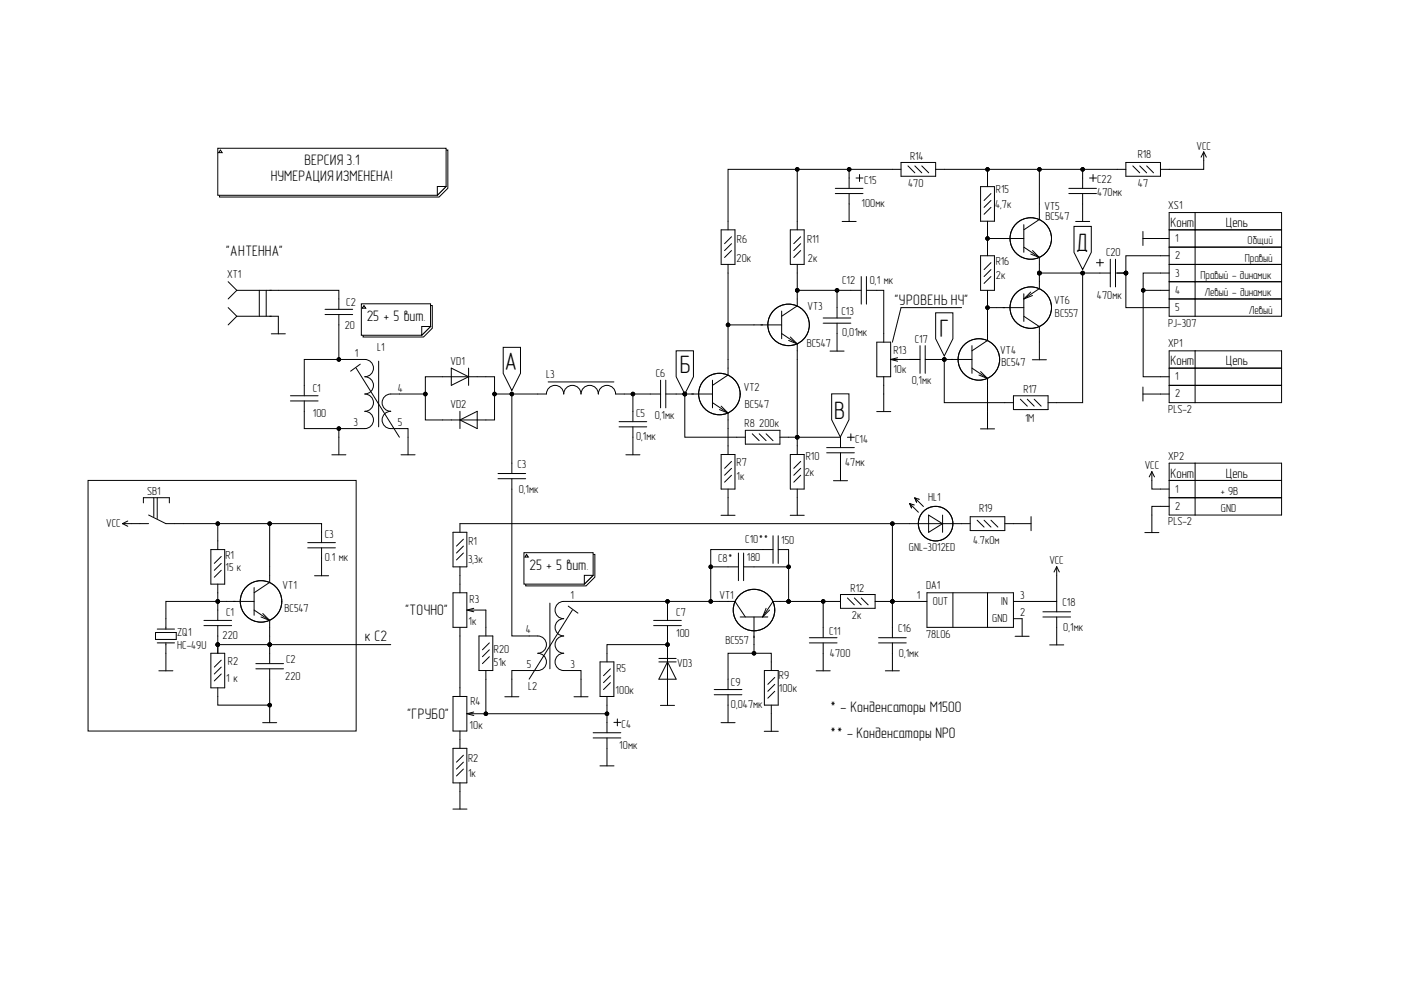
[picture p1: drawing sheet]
<svg xmlns="http://www.w3.org/2000/svg" width="297mm" height="210mm" viewBox="0 0 297 210" stroke-linecap="round" stroke-linejoin="round" font-family="sans-serif">
<defs><g id="words">
<g font-size="5.3">
<text x="228.2" y="53.3">Д</text>
<text x="199.2" y="71.4">Г</text>
<text x="107" y="78.5">A</text>
<text x="144.1" y="79.1">Б</text>
<text x="176.9" y="88.8">В</text>
</g>
<g font-size="3.2">
<text x="64.5" y="35">ВЕРСИЯ 3.1</text>
<text x="57.4" y="38.4">НУМЕРАЦИЯИЗМЕНЕНА!</text>
<text x="48" y="54.3">&quot;АНТЕННА&quot;</text>
<text x="189.7" y="64.7">&quot;УРОВЕНЬ НЧ&quot;</text>
<text x="77.7" y="68">25 + 5 вит.</text>
<text x="112.3" y="120.8">25 + 5 вит.</text>
<text x="85.9" y="130.3">&quot;ТОЧНО&quot;</text>
<text x="77.3" y="136">к С2</text>
<text x="86.4" y="152.5">&quot;ГРУБО&quot;</text>
<text x="176" y="151">* - Конденсаторы М1500</text>
<text x="176" y="156.5">** - Конденсаторы NP0</text>
</g>
<g font-size="2.9">
<text x="248.2" y="48.1">Конт</text>
<text x="259.9" y="48.1">Цепь</text>
<text x="248.2" y="77.4">Конт</text>
<text x="259.9" y="77.4">Цепь</text>
<text x="248.2" y="101.3">Конт</text>
<text x="259.9" y="101.3">Цепь</text>
</g>
<g font-size="2.5">
<text x="193" y="33.9">R14</text>
<text x="241.3" y="33.6">R18</text>
<text x="253.7" y="31.7">VCC</text>
<text x="183.2" y="39">C15</text>
<text x="192.5" y="39.7">470</text>
<text x="211.1" y="40.8">R15</text>
<text x="232.6" y="38.9">C22</text>
<text x="232.6" y="41.5">470мк</text>
<text x="241.3" y="39.7">47</text>
<text x="182.6" y="44">100мк</text>
<text x="211" y="44">4,7к</text>
<text x="221.5" y="44.5">VT5</text>
<text x="221.6" y="46.7">BC547</text>
<text x="247.7" y="44.3">XS1</text>
<text x="156.2" y="51.6">R6</text>
<text x="171.1" y="51.6">R11</text>
<text x="249.1" y="51.3">1</text>
<text x="264.5" y="51.8">Общий</text>
<text x="48.1" y="59">XT1</text>
<text x="156.2" y="55.5">20к</text>
<text x="171.3" y="55.5">2к</text>
<text x="211.1" y="56.2">R16</text>
<text x="211.1" y="59.3">2к</text>
<text x="234.5" y="54.2">C20</text>
<text x="249.1" y="58.7">3</text>
<text x="249.1" y="54.9">2</text>
<text x="254.5" y="59.2">Правый - динамик</text>
<text x="263.9" y="55.5">Правый</text>
<text x="73.4" y="64.8">C2</text>
<text x="171.2" y="65.8">VT3</text>
<text x="178.6" y="60.3">C12</text>
<text x="184.4" y="60.3">0,1 мк</text>
<text x="223.5" y="64.4">VT6</text>
<text x="232.6" y="63.4">470мк</text>
<text x="249.1" y="62.3">4</text>
<text x="255.4" y="62.8">Левый - динамик</text>
<text x="73.1" y="69.7">20</text>
<text x="178.4" y="66.7">C13</text>
<text x="178.6" y="71.2">0,01мк</text>
<text x="223.7" y="67.2">BC557</text>
<text x="247.7" y="69.3">PJ-307</text>
<text x="249.1" y="66">5</text>
<text x="264.8" y="66.5">Левый</text>
<text x="75.2" y="75.7">1</text>
<text x="79.9" y="74.4">L1</text>
<text x="95.5" y="77.3">VD1</text>
<text x="171.1" y="73.5">BC547</text>
<text x="189.4" y="75.1">R13</text>
<text x="194" y="72.8">C17</text>
<text x="212.1" y="75.1">VT4</text>
<text x="212.3" y="77.7">BC547</text>
<text x="247.7" y="73.6">XP1</text>
<text x="66.3" y="83">C1</text>
<text x="84.3" y="83">4</text>
<text x="115.8" y="80.2">L3</text>
<text x="139.1" y="79.9">C6</text>
<text x="157.7" y="82.8">VT2</text>
<text x="189.4" y="79.1">10к</text>
<text x="193.3" y="81.4">0,1мк</text>
<text x="217" y="83.4">R17</text>
<text x="249.1" y="80.6">1</text>
<text x="66.3" y="88.5">100</text>
<text x="95.5" y="86.5">VD2</text>
<text x="134.8" y="88.4">C5</text>
<text x="138.8" y="88.8">0,1мк</text>
<text x="157.9" y="86.6">BC547</text>
<text x="217.3" y="89.4">1М</text>
<text x="247.7" y="87.7">PLS-2</text>
<text x="249.1" y="84.3">2</text>
<text x="75" y="90.4">3</text>
<text x="84.3" y="90.4">5</text>
<text x="134.8" y="93.3">0,1мк</text>
<text x="157.9" y="90.5">R8</text>
<text x="161" y="90.5">200к</text>
<text x="181.3" y="93.8">C14</text>
<text x="109.7" y="99.2">C3</text>
<text x="156.2" y="98.7">R7</text>
<text x="156.2" y="101.7">1к</text>
<text x="170.6" y="100.8">2к</text>
<text x="170.9" y="97.6">R10</text>
<text x="179.2" y="98.9">47мк</text>
<text x="242.7" y="99.5">VCC</text>
<text x="247.7" y="97.5">XP2</text>
<text x="31.2" y="104.9">SB1</text>
<text x="110" y="104.6">0,1мк</text>
<text x="196.8" y="106.2">HL1</text>
<text x="249.1" y="104.5">1</text>
<text x="258.9" y="105">+ 9В</text>
<text x="22.5" y="111.7">VCC</text>
<text x="207.6" y="108.5">R19</text>
<text x="247.7" y="111.4">PLS-2</text>
<text x="249.1" y="108.1">2</text>
<text x="258.9" y="108.6">GND</text>
<text x="47.8" y="118.4">R1</text>
<text x="68.9" y="114.1">C3</text>
<text x="68.9" y="118.9">0.1 мк</text>
<text x="99.2" y="119.4">3,3к</text>
<text x="99.3" y="115.5">R1</text>
<text x="152.3" y="119.2">C8*</text>
<text x="158" y="115.2">C10**</text>
<text x="158.4" y="119">180</text>
<text x="165.6" y="115.4">150</text>
<text x="192.7" y="116.7">GNL-3012ED</text>
<text x="206.3" y="115.3">4.7кОм</text>
<text x="222.5" y="119.6">VCC</text>
<text x="47.8" y="121">15 к</text>
<text x="59.9" y="124.8">VT1</text>
<text x="180.4" y="125.5">R12</text>
<text x="196.3" y="124.9">DA1</text>
<text x="48" y="130.6">C1</text>
<text x="60.3" y="129.7">BC547</text>
<text x="99.6" y="127.9">R3</text>
<text x="121" y="127">1</text>
<text x="143.4" y="130.7">C7</text>
<text x="152.5" y="127">VT1</text>
<text x="180.6" y="131.3">2к</text>
<text x="194.4" y="127">1</text>
<text x="197.8" y="128.3">OUT</text>
<text x="210.4" y="131.9">GND</text>
<text x="212.2" y="128.3">IN</text>
<text x="216.3" y="127">3</text>
<text x="216.3" y="130.6">2</text>
<text x="225.3" y="128.5">C18</text>
<text x="37.6" y="134.9">ZQ1</text>
<text x="37.6" y="137.5">HC-49U</text>
<text x="47.2" y="135.4">220</text>
<text x="99.3" y="132.5">1к</text>
<text x="111.5" y="134.3">4</text>
<text x="143.4" y="135">100</text>
<text x="153.8" y="136.6">BC557</text>
<text x="175.8" y="134.6">C11</text>
<text x="190.4" y="134">C16</text>
<text x="196.3" y="135.2">78L06</text>
<text x="225.4" y="133.8">0,1мк</text>
<text x="48.3" y="140.9">R2</text>
<text x="60.7" y="140.5">C2</text>
<text x="104.7" y="138.5">R20</text>
<text x="104.7" y="141.2">51к</text>
<text x="111.7" y="141.7">5</text>
<text x="121" y="141.7">3</text>
<text x="130.7" y="142.4">R5</text>
<text x="143.6" y="141.5">VD3</text>
<text x="176" y="139.3">4700</text>
<text x="190.6" y="139.3">0,1мк</text>
<text x="48" y="144.6">1 к</text>
<text x="60.5" y="144.2">220</text>
<text x="99.7" y="149.4">R4</text>
<text x="112" y="146.2">L2</text>
<text x="130.5" y="147.2">100к</text>
<text x="155" y="145.4">C9</text>
<text x="165.1" y="144">R9</text>
<text x="165.1" y="146.7">100к</text>
<text x="99.6" y="154.5">10к</text>
<text x="131.8" y="154.3">C4</text>
<text x="155" y="150">0,047мк</text>
<text x="99.2" y="161.6">R2</text>
<text x="131.3" y="158.8">10мк</text>
<text x="99.2" y="164.7">1к</text>
</g>
</g></defs>
<g fill="none" stroke="#000" stroke-width=".21">
<path d="M169 35.9h11v4M177.1 39.9h5.9M180 35.9h11M181.5 37.7h1.5M182.2 37v1.5M191 34.4h7.4v3h-7.4zM192.5 35.2l1.5 1.4M194 35.2l1.4 1.4M195.4 35.2l1.5 1.4M198.4 35.9h11M207.9 39.6h2.9v7.3h-2.9zM209.4 39.6v-3.7h11v10.6l-3.3 2.2"/>
<path d="M220.4 35.9h18.3M226.6 39.9h5.9M229.5 35.9v4M231 37.7h1.5M231.7 37v1.5M238.7 34.4h7.3v3h-7.3zM240.2 35.2l1.4 1.4M241.6 35.2l1.5 1.4M243.1 35.2l1.5 1.4M255.2 32.2v3.7h-9.2M255.2 32.2l-.5 1.1M255.2 32.2l.6 1.1"/>
<path d="M48.4 59.7l1.8 1.9M152.9 48.7h2.9v7.4h-2.9zM154.4 56.1v12.8h11.3M154.4 48.7v-12.8h14.6v12.8M155.1 53.1l-1.5 1.5M155.1 51.7l-1.5 1.4M155.1 50.2l-1.5 1.5M167.6 48.7h2.9v7.4h-2.9zM169 56.1v5.5h13.6M169.8 53.1l-1.5 1.5M169.8 51.7l-1.5 1.4M169.8 50.2l-1.5 1.5"/>
<path d="M177.1 41h5.9M178.5 47h3M180 41v6M182.6 58.6v5.9M183.7 58.6v5.9M207.9 54.2h2.9v7.4h-2.9zM209.4 46.9v3.7h7.7M209.4 50.6v3.6M210.1 58.6l-1.5 1.5M210.1 57.2l-1.5 1.4M210.1 55.7l-1.5 1.5M210.1 44l-1.5 1.4"/>
<path d="M210.1 42.5l-1.5 1.5M210.1 41l-1.5 1.5M217.1 47.6v5.9M217.1 52.4l3.3 2.2M218.5 53.9l1.9 .7M218.9 53.1l1.5 1.5M220.4 54.6v6.6l-3.3 2.2M220.4 57.9h15M226.6 41h5.9M227.7 48h3.7v5.5l-1.9 3.7-1.8-3.7zM228.1 47h2.9M229.5 57.9v27.5h-7.3"/>
<path d="M229.5 41v6M232.5 55.7h1.4M233.2 55v1.4M235.4 55v5.8M236.5 57.9h2.2h-1.8M236.5 55v5.8M242.3 49.1v2.9M242.3 50.6h5.6M247.9 57.9h-5.5v3.7h5.5M247.9 54.2h-9.2v11h9.2M247.9 48.7h23.8M247.9 56.1h23.8"/>
<path d="M247.9 45.1h23.8v22h-23.8zM247.9 59.7h23.8M247.9 52.4h23.8M253.4 45.1v22M48.4 65.2l1.8 1.9M50.2 61.6h21.6v4M50.2 67.1h8.8v3.7M50.2 67.1l-1.8 1.8M50.2 61.6l-1.8 1.8M55 61.6v5.5M56.4 61.6v5.5M57.5 70.8h3"/>
<path d="M68.9 66.7h5.9M68.9 65.6h5.9M71.8 66.7v9.5M75.5 78l9.2 14.7M76.4 77.2l-2.1 1.5M80.3 76.6v13.9M95.7 78l3.7 1.9-3.7 1.8zM99.4 78v3.7M106.7 73.6h3.7v5.5l-1.9 3.7-1.8-3.7zM143.4 74.4h3.6v5.5l-1.8 3.6-1.8-3.6zM154.4 68.9v10.6l-3.3 2.2M165.7 66v5.8"/>
<path d="M165.7 70.7l3.3 2.2M167.2 72.2l1.8 .7M167.6 71.4l1.4 1.5M169 72.9v19.8h9.2v2.2M169 61.6v3.3l-3.3 2.2M174.5 68.5h5.9M174.5 67.4h5.9M176 74.4h3M177.5 61.6v5.8M177.5 68.5v5.9M183.7 61.6h3.7v10.9M185.9 72.5h2.9v7.4h-2.9z"/>
<path d="M187.4 79.9v7.4M189.2 76.2h5.9M190.3 75.9l-1.5 .3 1.5 .4M195.1 73.3v5.9M196.2 76.2h4v9.2h14.7M196.2 73.3v5.9M198.4 66.3h3.6v5.5l-1.8 3.7-1.8-3.7zM200.2 76.2h5.9M203.9 65.2h-12.9l-1.8 7.3M206.1 73.3v5.9M206.1 78.1l3.3 2.1M207.5 79.5l1.9 .7"/>
<path d="M207.9 78.8l1.5 1.4M209.4 61.6v10.6l-3.3 2.2M209.4 65.2h7.7M217.1 67.1l3.3 2.2v7M217.1 62.3v5.9M218.5 61.9l-1.4 1.5M218.9 76.3h3M218.9 62.7l-1.8 .7M242.4 61.6v18.3h5.5M247.9 74.4h23.8v11h-23.8zM247.9 78.1h23.8M247.9 63.4h23.8"/>
<path d="M253.4 74.4v11M61.6 85h5.8M61.6 83.9h5.8M64.5 83.9v-7.7h11a3.3 3.3 0 0 1 3.1 .5 1.83 1.83 0 0 1 .4 2 1.83 1.83 0 0 1-1.7 1.2 1.83 1.83 0 0 1 1.9 1.8 1.83 1.83 0 0 1-1.9 1.8 1.83 1.83 0 0 1 1.9 1.9 1.83 1.83 0 0 1-1.9 1.8 1.83 1.83 0 0 1 1.9 1.8 1.83 1.83 0 0 1-1.9 1.9h-12.8v-5.9M70.4 96.4h2.9M71.8 90.9v5.5M85 96.4h3M90.2 83.5v5.5h14.7v-9.1h-14.7v3.6h-5.5a3.3 3.3 0 0 0-3.1 .6 1.83 1.83 0 0 0-.4 2 1.83 1.83 0 0 0 1.6 1.1 1.83 1.83 0 0 0-1.8 1.8 1.83 1.83 0 0 0 1.8 1.9h3.7v5.5M97.5 87.2v3.7M97.5 89l3.7-1.8v3.7zM104.9 83.5h11a1.83 1.83 0 0 1 1.8-1.8 1.83 1.83 0 0 1 1.8 1.8 1.83 1.83 0 0 1 1.9-1.8 1.83 1.83 0 0 1 1.8 1.8 1.83 1.83 0 0 1 1.8-1.8 1.83 1.83 0 0 1 1.9 1.8 1.83 1.83 0 0 1 1.8-1.8 1.83 1.83 0 0 1 1.8 1.8M108.5 83.5v16.9"/>
<path d="M116.2 81h14M130.5 83.5h9.6M131.3 90.5h5.8M131.3 89.4h5.8M132.7 96.4h3M134.2 83.5v5.9M134.2 90.5v5.9M140.1 80.6v5.9M141.2 83.5h9.9M141.2 80.6v5.9M145.2 83.5v9.2h12.8M151.1 80.6v5.9"/>
<path d="M151.1 85.4l3.3 2.2M152.5 86.8l1.9 .8M152.9 96.4h2.9v7.3h-2.9zM152.9 86.1l1.5 1.5M154.4 87.6v8.8M155.1 99.3l-1.5 1.5M155.1 97.8l-1.5 1.5M158 91.2h7.4v3h-7.4zM159.5 92l1.5 1.4M161 92l1.4 1.4M162.4 92l1.5 1.4M165.4 92.7h3.6v3.7"/>
<path d="M167.6 96.4h2.9v7.3h-2.9zM169.8 99.3l-1.5 1.5M169.8 97.8l-1.5 1.5M175.3 94.9h5.8M175.3 96h5.8M176.3 83.5h3.7v5.5l-1.8 3.7-1.9-3.7zM178.2 96v5.9M179.7 92.7h1.4M180.4 92v1.4M185.9 87.3h3M207.9 90.9h3M209.4 80.2v10.7"/>
<path d="M214.9 83.9h7.3v2.9h-7.3zM216.3 84.6l1.5 1.5M217.8 84.6l1.5 1.5M219.3 84.6l1.4 1.5M242.3 83.5h5.6M242.3 82.1v2.9M247.9 81.7h23.8M247.9 98.2h23.8v11h-23.8zM253.4 98.2v11M18.7 101.9h56.8v53.1h-56.8zM26 111h5.5M26 111l1.1 .6"/>
<path d="M27.1 110.5l-1.1 .5M30.4 106.6v-1.1h5.5v1.1M31.5 109.2l3.7 1.8h11M32.6 105.5v4.1M33.3 105.5v4.4M44.7 116.5h2.9v7.3h-2.9zM46.2 116.5v-5.5h11v12.5l-3.3 2.2M46.9 119.5l-1.5 1.4M46.9 118l-1.5 1.5M57.2 111h11v4.1M65.2 116.2h5.9M65.2 115.1h5.9"/>
<path d="M68.2 116.2v5.9M96 112.9h3v7.3h-3zM97.5 112.9v-1.9h91.7v24.2M98.3 117.3l-1.5 1.4M98.3 115.8l-1.5 1.5M98.3 114.3l-1.5 1.5M105.6 101.5h5.9M105.6 100.4h5.9M108.5 101.5v33.3h3.7a3.3 3.3 0 0 1 3.1 .6 1.83 1.83 0 0 1 .4 2 1.83 1.83 0 0 1-1.7 1.1 1.83 1.83 0 0 1 1.9 1.8 1.83 1.83 0 0 1-1.9 1.9h-5.5v5.5M152.9 109.3h3M154.4 103.7v5.6M155.1 100.8l-1.5 1.4"/>
<path d="M156.6 117.3v5.8M157.7 117.3v5.8M163.9 116.5h-13.2v3.7M163.9 113.6v5.9M165 113.6v5.9M165 116.5h2.2v3.7M167.5 109.3h3M169 103.7v5.6M169.8 100.8l-1.5 1.4M176.7 101.9h3M189.2 111h16.5M192.9 106.8l1.8 1.8"/>
<path d="M192.9 106.8l.4 .9M192.9 106.8l1 .3M194 105.6l1.8 1.8M194 105.6l.3 .9M194 105.6l.9 .3M196.9 109.2l2.9 1.8-2.9 1.9zM199.8 109.2v3.7M205.7 109.6h7.3v2.9h-7.3zM207.2 110.3l1.4 1.5M208.6 110.3l1.5 1.5M210.1 110.3l1.5 1.5M213 111h5.6"/>
<path d="M218.6 109.5v3M242.7 112.9h3M244.2 100v3.7h3.7M244.2 100l-.5 1.1M244.2 100l.6 1.1M247.9 107.4h-3.7v5.5M247.9 105.5h23.8M247.9 101.9h23.8M33 134.1h4.4v1.5h-4.4zM33.3 136.3h3.7M33.3 133.4h3.7M35.2 136.3v5.9"/>
<path d="M43.2 131.5h5.9M43.2 132.6h5.9M44.7 138.5h2.9v7.3h-2.9zM46.2 132.6v5.9v-1.8h11v4M46.2 123.8v7.7M46.9 140l-1.5 1.4M46.9 120.9l-1.5 1.5M53.9 127.5h-18.7v5.9M53.9 124.6v5.8M53.9 129.3l3.3 2.2M55.3 130.8l1.9 .7M55.7 130.1l1.5 1.4"/>
<path d="M57.2 131.5v5.2h25.6M66.7 122.1h3M96 125.7h3v7.3h-3zM97.5 120.2v5.5M97.5 133v14.7M99.4 129.3h3.6v5.5M100.5 129l-1.5 .3 1.5 .4M101.6 134.8h2.9v7.4h-2.9zM103.8 136.3l-1.5 1.5M103.8 137.8l-1.5 1.4M103.8 139.2l-1.5 1.5M116.6 127.9v13.9"/>
<path d="M120.5 128.5l2 1.5M121.4 129.3l-9.2 14.7M138.6 131.5h5.9M138.6 132.6h5.9M139.7 139.6h3.7M141.5 127.5v4M141.5 132.6v4.1M150.7 127.5h-29.3a3.3 3.3 0 0 0-3.2 .6 1.83 1.83 0 0 0-.4 1.9 1.83 1.83 0 0 0 1.7 1.2 1.83 1.83 0 0 0-1.8 1.8 1.83 1.83 0 0 0 1.8 1.8 1.83 1.83 0 0 0-1.8 1.9 1.83 1.83 0 0 0 1.8 1.8 1.83 1.83 0 0 0-1.8 1.8 1.83 1.83 0 0 0 1.8 1.9h3.7v5.5M156.6 120.2h-5.9v7.3h5.1l2.2 3.3M156.9 130.8h5.9M157.7 120.2h9.5v7.3h11M159.9 130.8v7.7"/>
<path d="M162.4 129l-.7 1.8M163.2 129.3l-1.5 1.5M167.2 127.5h-3.3l-2.2 3.3M171.6 136.3h5.9M171.6 135.2h5.9M174.5 127.5v7.7M174.5 136.3v5.9M178.2 126.1h7.3v2.9h-7.3zM179.7 126.8l1.4 1.4M181.1 126.8l1.5 1.4M182.6 126.8l1.5 1.4M185.5 127.5h11"/>
<path d="M186.3 136.3h5.8M186.3 135.2h5.8M189.2 136.3v5.9M196.5 125.7h18.4v7.3h-18.4zM202 125.7v7.3M209.4 125.7v7.3M214.9 131.2h1.8v3.7M215.2 134.9h3M221.1 130.8h5.9M221.1 129.7h5.9M222.5 136.7h3M224 120.2v7.3h-9.1"/>
<path d="M224 127.5v2.2M224 130.8v5.9M224 120.2l-.5 1.1M224 120.2l.6 1.1M33.7 142.2h3M46.9 142.9l-1.5 1.5M46.9 141.4l-1.5 1.5M54.2 140.7h5.9M54.2 141.8h5.9M55.7 153.2h3M57.2 141.8v7.7h-11v-3.7M57.2 149.5v3.7"/>
<path d="M96 147.7h3v7.3h-3zM96 158.7h3v7.3h-3zM97.5 155v3.7M99.4 151.3h3.6M100.5 151l-1.5 .3 1.5 .4M103 142.2v9.1M107 147.7h3M121.7 147.7h3M125.8 155.4h5.8M125.8 156.5h5.8M127.2 140.3h3v7.4h-3zM128.7 147.7v3.6h-25.7"/>
<path d="M128.7 140.3v-3.6h12.8v12.9M128.7 151.3v4.1M128.7 156.5v5.9M129.4 144.7l-1.4 1.5M129.4 143.3l-1.4 1.4M129.4 141.8l-1.4 1.5M130.2 153.2h1.4M130.9 152.4v1.5M139.7 140.3h3.7M140 149.6h3M141.5 140.3l1.9 3.7h-3.7zM151.4 147.3h5.9"/>
<path d="M151.4 146.2h5.9M152.9 153.2h3M154.4 147.3v5.9M162 155.1h3M162.1 142.2h2.9v7.3h-2.9zM163.5 142.2v-3.7h-9.1v7.7M163.5 149.5v5.6M164.3 146.6l-1.5 1.4M164.3 145.1l-1.5 1.5M164.3 143.6l-1.5 1.5M173 142.2h3M187.7 142.2h3"/>
<path d="M96 171.5h3M97.5 166v5.5M98.3 163.1l-1.5 1.4M98.3 161.6l-1.5 1.5M98.3 160.1l-1.5 1.5M127.2 162.4h3"/>
<circle cx="169" cy="35.9" r=".37"/>
<circle cx="180" cy="35.9" r=".37"/>
<circle cx="209.4" cy="35.9" r=".37"/>
<circle cx="220.4" cy="35.9" r=".37"/>
<circle cx="229.5" cy="35.9" r=".37"/>
<circle cx="209.4" cy="50.6" r=".37"/>
<circle cx="218.5" cy="50.6" r="4.4"/>
<circle cx="220.4" cy="57.9" r=".37"/>
<circle cx="229.5" cy="57.9" r=".37"/>
<circle cx="238.7" cy="57.9" r=".37"/>
<circle cx="71.8" cy="76.2" r=".37"/>
<circle cx="154.4" cy="68.9" r=".37"/>
<circle cx="167.2" cy="68.9" r="4.4"/>
<circle cx="169" cy="61.6" r=".37"/>
<circle cx="177.5" cy="61.6" r=".37"/>
<circle cx="200.2" cy="76.2" r=".37"/>
<circle cx="207.5" cy="76.2" r="4.4"/>
<circle cx="209.4" cy="65.2" r=".37"/>
<circle cx="218.5" cy="65.2" r="4.4"/>
<circle cx="242.4" cy="61.6" r=".37"/>
<circle cx="71.8" cy="90.9" r=".37"/>
<circle cx="90.2" cy="83.5" r=".37"/>
<circle cx="104.9" cy="83.5" r=".37"/>
<circle cx="108.5" cy="83.5" r=".37"/>
<circle cx="134.2" cy="83.5" r=".37"/>
<circle cx="145.2" cy="83.5" r=".37"/>
<circle cx="152.5" cy="83.5" r="4.4"/>
<circle cx="169" cy="92.7" r=".37"/>
<circle cx="46.2" cy="111" r=".37"/>
<circle cx="57.2" cy="111" r=".37"/>
<circle cx="189.2" cy="111" r=".37"/>
<circle cx="198.4" cy="111" r="3.7"/>
<circle cx="46.2" cy="136.7" r=".37"/>
<circle cx="46.2" cy="127.5" r=".37"/>
<circle cx="55.3" cy="127.5" r="4.4"/>
<circle cx="57.2" cy="136.7" r=".37"/>
<circle cx="141.5" cy="136.7" r=".37"/>
<circle cx="141.5" cy="127.5" r=".37"/>
<circle cx="150.7" cy="120.2" r=".37"/>
<circle cx="150.7" cy="127.5" r=".37"/>
<circle cx="159.9" cy="129.3" r="4.4"/>
<circle cx="159.9" cy="138.5" r=".37"/>
<circle cx="167.2" cy="120.2" r=".37"/>
<circle cx="167.2" cy="127.5" r=".37"/>
<circle cx="174.5" cy="127.5" r=".37"/>
<circle cx="189.2" cy="127.5" r=".38"/>
<circle cx="57.2" cy="149.5" r=".37"/>
<circle cx="103" cy="151.3" r=".37"/>
<circle cx="128.7" cy="151.3" r=".37"/>
</g>
<g fill="#000">
<circle cx="169" cy="35.9" r=".37"/>
<circle cx="180" cy="35.9" r=".37"/>
<circle cx="209.4" cy="35.9" r=".37"/>
<circle cx="220.4" cy="35.9" r=".37"/>
<circle cx="229.5" cy="35.9" r=".37"/>
<circle cx="209.4" cy="50.6" r=".37"/>
<circle cx="220.4" cy="57.9" r=".37"/>
<circle cx="229.5" cy="57.9" r=".37"/>
<circle cx="238.7" cy="57.9" r=".37"/>
<circle cx="71.8" cy="76.2" r=".37"/>
<circle cx="154.4" cy="68.9" r=".37"/>
<circle cx="169" cy="61.6" r=".37"/>
<circle cx="177.5" cy="61.6" r=".37"/>
<circle cx="200.2" cy="76.2" r=".37"/>
<circle cx="209.4" cy="65.2" r=".37"/>
<circle cx="242.4" cy="61.6" r=".37"/>
<circle cx="71.8" cy="90.9" r=".37"/>
<circle cx="90.2" cy="83.5" r=".37"/>
<circle cx="104.9" cy="83.5" r=".37"/>
<circle cx="108.5" cy="83.5" r=".37"/>
<circle cx="134.2" cy="83.5" r=".37"/>
<circle cx="145.2" cy="83.5" r=".37"/>
<circle cx="169" cy="92.7" r=".37"/>
<circle cx="46.2" cy="111" r=".37"/>
<circle cx="57.2" cy="111" r=".37"/>
<circle cx="189.2" cy="111" r=".37"/>
<circle cx="46.2" cy="136.7" r=".37"/>
<circle cx="46.2" cy="127.5" r=".37"/>
<circle cx="57.2" cy="136.7" r=".37"/>
<circle cx="141.5" cy="136.7" r=".37"/>
<circle cx="141.5" cy="127.5" r=".37"/>
<circle cx="150.7" cy="120.2" r=".37"/>
<circle cx="150.7" cy="127.5" r=".37"/>
<circle cx="159.9" cy="138.5" r=".37"/>
<circle cx="167.2" cy="120.2" r=".37"/>
<circle cx="167.2" cy="127.5" r=".37"/>
<circle cx="174.5" cy="127.5" r=".37"/>
<circle cx="189.2" cy="127.5" r=".38"/>
<circle cx="57.2" cy="149.5" r=".37"/>
<circle cx="103" cy="151.3" r=".37"/>
<circle cx="128.7" cy="151.3" r=".37"/>
</g>
<path d="M77 64.8h14.7v4.8l-1.9 1.9h-12.8z" fill-rule="evenodd" fill="#fff"/>
<path d="M77 64.8h14.7v4.8l-1.9 1.9h-12.8z" fill="none" stroke="#000" stroke-width=".21"/>
<path d="M76.6 64.4h14.7v4.8l-1.9 1.9h-12.8z" fill-rule="evenodd" fill="#fff"/>
<path d="M76.6 64.4h14.7v4.8l-1.9 1.9h-12.8z" fill="none" stroke="#000" stroke-width=".21"/>
<path d="M89.4 69.2h1.9l-1.9 1.9z" fill="#fff"/>
<path d="M89.4 69.2h1.9l-1.9 1.9z" fill="none" stroke="#000" stroke-width=".21"/>
<path d="M77.2 64.8l.3 .5h-.7z" fill="#fff"/>
<path d="M77.2 64.8l.3 .5h-.7z" fill="none" stroke="#000" stroke-width=".21"/>
<path d="M111.5 117.6h14.6v4.8l-1.8 1.8h-12.8z" fill-rule="evenodd" fill="#fff"/>
<path d="M111.5 117.6h14.6v4.8l-1.8 1.8h-12.8z" fill="none" stroke="#000" stroke-width=".21"/>
<path d="M111.1 117.2h14.7v4.8l-1.9 1.8h-12.8z" fill-rule="evenodd" fill="#fff"/>
<path d="M111.1 117.2h14.7v4.8l-1.9 1.8h-12.8z" fill="none" stroke="#000" stroke-width=".21"/>
<path d="M123.9 122h1.9l-1.9 1.8z" fill="#fff"/>
<path d="M123.9 122h1.9l-1.9 1.8z" fill="none" stroke="#000" stroke-width=".21"/>
<path d="M111.6 117.6l.4 .5h-.7z" fill="#fff"/>
<path d="M111.6 117.6l.4 .5h-.7z" fill="none" stroke="#000" stroke-width=".21"/>
<path d="M46.5 31.8h48.5v8.1l-1.9 1.9h-46.6z" fill-rule="evenodd" fill="#fff"/>
<path d="M46.5 31.8h48.5v8.1l-1.9 1.9h-46.6z" fill="none" stroke="#000" stroke-width=".21"/>
<path d="M46.2 31.4h48.4v8.1l-1.9 1.9h-46.5z" fill-rule="evenodd" fill="#fff"/>
<path d="M46.2 31.4h48.4v8.1l-1.9 1.9h-46.5z" fill="none" stroke="#000" stroke-width=".21"/>
<path d="M92.7 39.5h1.9l-1.9 1.9z" fill="#fff"/>
<path d="M92.7 39.5h1.9l-1.9 1.9z" fill="none" stroke="#000" stroke-width=".21"/>
<path d="M46.7 31.8l.4 .6h-.7z" fill="#fff"/>
<path d="M46.7 31.8l.4 .6h-.7z" fill="none" stroke="#000" stroke-width=".21"/>
<use href="#words"/>
</svg>
